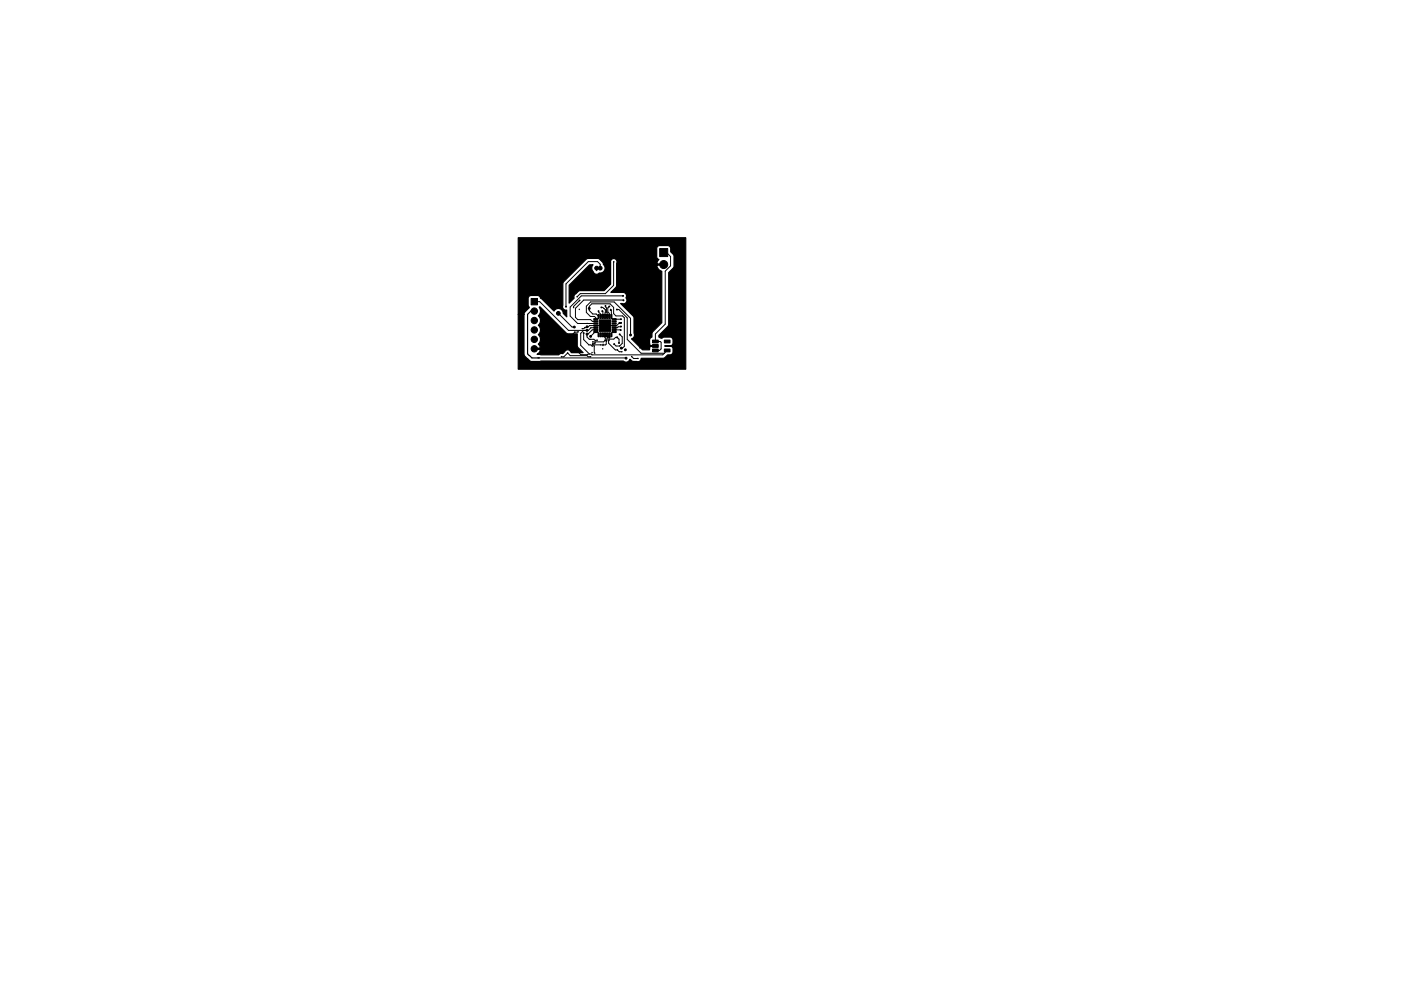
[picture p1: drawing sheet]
<svg xmlns="http://www.w3.org/2000/svg" width="297mm" height="210mm" viewBox="0 0 297 210" stroke-linecap="round" stroke-linejoin="round" font-family="sans-serif">
<g fill="#000" stroke="#000" stroke-width=".21">
<path d="M139.9 52.7h1.7v1.7h-1.7zM112.6 63.3h1.4v1.4h-1.4zM125.9 67.6h.8v.3h-.8zM125.9 68.1h.8v.2h-.8zM125.9 68.5h.8v.3h-.8zM125.9 69h.8v.2h-.8zM125.9 69.4h.8v.3h-.8zM125.9 69.9h.8v.2h-.8zM125.9 70.3h.8v.3h-.8zM126.8 70.6h.2v.9h-.2zM126.8 66.7h.2v.9h-.2zM127 67.9h2.5v2.4h-2.5z"/>
<path d="M127.2 70.6h.3v.9h-.3zM127.2 66.7h.3v.9h-.3zM127.7 70.6h.2v.9h-.2zM127.7 66.7h.2v.9h-.2zM128.1 70.6h.3v.9h-.3zM128.1 66.7h.3v.9h-.3zM128.6 70.6h.2v.9h-.2zM128.6 66.7h.2v.9h-.2zM129 70.6h.3v.9h-.3zM129 66.7h.3v.9h-.3zM129.5 70.6h.2v.9h-.2zM129.5 66.7h.2v.9h-.2z"/>
<path d="M129.8 70.3h.8v.3h-.8zM129.8 69.9h.8v.2h-.8zM129.8 69.4h.8v.3h-.8zM129.8 69h.8v.2h-.8zM129.8 68.5h.8v.3h-.8zM129.8 68.1h.8v.2h-.8zM129.8 67.6h.8v.3h-.8zM138.4 72.2h1.2v.6h-1.2zM138.4 73.1h1.2v.6h-1.2zM138.4 74.1h1.2v.6h-1.2zM140.9 74.1h1.2v.6h-1.2zM140.9 72.2h1.2v.6h-1.2z"/>
<circle cx="126.5" cy="56.9" r=".4"/>
<circle cx="127.3" cy="56.9" r=".4"/>
<circle cx="130.1" cy="55.5" r=".05"/>
<circle cx="132.8" cy="58.1" r=".05"/>
<circle cx="133.2" cy="57.5" r=".05"/>
<circle cx="140.7" cy="56.1" r=".85"/>
<circle cx="113.3" cy="66" r=".67"/>
<circle cx="113.3" cy="68" r=".67"/>
<circle cx="113.3" cy="70" r=".67"/>
<circle cx="113.3" cy="72" r=".67"/>
<circle cx="113.3" cy="74" r=".67"/>
<circle cx="118.3" cy="71.3" r=".05"/>
<circle cx="118.4" cy="66.5" r=".4"/>
<circle cx="119" cy="75.7" r=".05"/>
<circle cx="120" cy="65.1" r=".1"/>
<circle cx="120.3" cy="74.9" r=".05"/>
<circle cx="120.6" cy="71.2" r=".05"/>
<circle cx="121.5" cy="71.3" r=".05"/>
<circle cx="121.6" cy="65.2" r=".05"/>
<circle cx="121.8" cy="69.4" r=".2"/>
<circle cx="121.9" cy="70.5" r=".05"/>
<circle cx="122.1" cy="73.9" r=".05"/>
<circle cx="122.4" cy="63" r=".05"/>
<circle cx="122.6" cy="70.4" r=".05"/>
<circle cx="122.8" cy="65.6" r=".05"/>
<circle cx="122.9" cy="63.7" r=".05"/>
<circle cx="123.5" cy="69.7" r=".05"/>
<circle cx="123.7" cy="70.7" r=".1"/>
<circle cx="124" cy="69.5" r=".05"/>
<circle cx="124.5" cy="70.9" r=".2"/>
<circle cx="124.5" cy="70.1" r=".2"/>
<circle cx="124.5" cy="69.3" r=".2"/>
<circle cx="124.7" cy="75.2" r=".05"/>
<circle cx="124.9" cy="65.4" r=".2"/>
<circle cx="125.2" cy="75.7" r=".05"/>
<circle cx="125.2" cy="71.4" r=".2"/>
<circle cx="125.5" cy="74.8" r=".05"/>
<circle cx="125.6" cy="73.1" r=".05"/>
<circle cx="125.7" cy="72.5" r=".05"/>
<circle cx="126" cy="73.4" r=".05"/>
<circle cx="126.1" cy="74.9" r=".05"/>
<circle cx="126.2" cy="72.7" r=".05"/>
<circle cx="126.6" cy="72.2" r=".05"/>
<circle cx="126.9" cy="66" r=".1"/>
<circle cx="127.5" cy="65.2" r=".1"/>
<circle cx="127.7" cy="66" r=".1"/>
<circle cx="127.8" cy="74" r=".05"/>
<circle cx="127.9" cy="73.3" r=".05"/>
<circle cx="127.9" cy="73.1" r=".05"/>
<circle cx="128.3" cy="72.2" r=".1"/>
<circle cx="128.4" cy="64.9" r=".1"/>
<circle cx="128.6" cy="72.3" r=".1"/>
<circle cx="128.9" cy="71.6" r=".1"/>
<circle cx="129.2" cy="72.1" r=".05"/>
<circle cx="129.2" cy="65" r=".1"/>
<circle cx="129.2" cy="71.6" r=".1"/>
<circle cx="129.5" cy="65.8" r=".1"/>
<circle cx="130.2" cy="73" r=".1"/>
<circle cx="130.8" cy="65.7" r=".1"/>
<circle cx="130.8" cy="71.6" r=".1"/>
<circle cx="130.9" cy="74.2" r=".05"/>
<circle cx="131.2" cy="72.8" r=".1"/>
<circle cx="131.4" cy="70.9" r=".1"/>
<circle cx="131.6" cy="70" r=".1"/>
<circle cx="131.7" cy="69.3" r=".1"/>
<circle cx="131.7" cy="67.7" r=".1"/>
<circle cx="131.7" cy="68.5" r=".1"/>
<circle cx="131.7" cy="73.9" r=".2"/>
<circle cx="131.8" cy="74.6" r=".05"/>
<circle cx="132.1" cy="62.8" r=".1"/>
<circle cx="132.2" cy="63.7" r=".1"/>
<circle cx="132.6" cy="74.2" r=".2"/>
<circle cx="132.7" cy="76" r=".2"/>
<circle cx="133.7" cy="71.1" r=".2"/>
<circle cx="133.9" cy="75.6" r=".05"/>
<circle cx="135.3" cy="76.1" r=".05"/>
<circle cx="135.7" cy="73.8" r=".05"/>
<circle cx="137.6" cy="73.4" r=".05"/>
<circle cx="139.4" cy="60" r=".05"/>
<circle cx="139.6" cy="62.3" r=".05"/>
</g>
<g fill="none" stroke="#000" stroke-width=".21">
<path d="M126.5 56.9v.6M127.3 56.9v-.8l-.6-.6h-2l-4.7 4.7v4.9M130.1 55.5v5l-1.7 1.8h-5.4l-.6 .7M133.2 57.5l-.4 .6M140.7 53.6h.6l.9 .8v2l-1.2 1.1v11.3l-2 2.1v1.6h1l.2 .1v1.4l-.4 .4h-.8M112.8 74h.5M113.3 64h1.1l6.1 6.1h4.2l.6-.5M114.3 75.9l18.4 .1M118.4 66.5l2.9 2.9h.5M122.2 73.9v.3l1 1.1 1.4-.1M122.6 70.4l-.7 .1-.4 .3v.5h-3.2M122.9 63.7l-1.3 1.3v.2"/>
<path d="M123.7 70.7v1.4l1.2 1.1h.4l.2 .2 .4-.2h2.5l.1-.2 .1-.7M123.7 70.1l-.6 .6v2.6l1.9 1.8M124.5 71.1h-.1M124.5 68.6h.1M125 75.1h.3l.2 .2M125 75.1h.1M125.1 72h.1M125.1 75.7h.1M125.2 75.7h-.5l-.2-.2h-3.6l-.5-.6-.9 .8h-.5M125.3 69.5h1M125.3 69.5v.1M125.5 75.3h.1"/>
<path d="M125.7 72.9l-.1 .2M125.7 72.9h.1M126 73.4l.1 1.5M126.2 72.8l-.5 .1M126.3 67.7h.1M126.3 70.4l-1.1 1M126.3 70h-.7l-.9 .9h-.2v.6l.4 .5h1l.3 .3 .4-.1M126.3 67.7v-.3l-.2-.3h-.9l-.9-.8v-1.3l.9-.9h5l3.5 3.4v3.6M126.9 66l.5 .7v.4M126.9 66.9v.2l-.5-.5h-.7l-.8-.7v-.9l.6-.5h3.8l.8 .7v1.3l.5 .5h1.4l.4 .4v6.1l-.4 .4h-.3M127.3 66.8l.1 .1M127.5 65.2h.3a1.01 1.01 0 0 1 .5 1.2v.7"/>
<path d="M127.7 66l.1 1.1M127.8 66.8v.1M128.3 71.1v.6l.3 .3h1.5l.4-.4h.3M128.3 72.2l-.3 .3h-2.3M128.4 64.9l.2 .4 .1 1.8M128.7 66.8v.1M128.7 71v.5l.2 .1M129.1 66.9l.1 .1M129.1 66.9h.1M129.2 71.3l.1 .1M129.2 71v.6M129.2 72.2h-.2v.6l1.5 1.4h.4l.4 .4h.5"/>
<path d="M129.2 65l-.3 .3v.9l.3 .3v.6M129.2 71.6h.1M129.4 65.6l.2 .2M129.5 65.8l.1 .1v1.2M130.2 73l.4 .4h.8M130.2 70h1.4M130.2 67.7h1.5M130.2 67.7h.1M130.8 65.7h.4l1.8 1.7v4.6l2.9 3h5M130.8 71.6l.4 .4v.8M130.8 71.6v.1M131.3 71l.6 .5v1.4l-.5 .5"/>
<path d="M131.6 69.3l-1.4 .2M131.7 69.3h-.1M131.7 69.3h.1M131.7 68.5h-.4l-.6 .6h-5.7l-.3 .2-1.2 .4M132.1 62.8h-8.8l-2.4 2.3v2l1.6 1.5h3.8M132.2 63.7h-8.4l-1.8 1.7v1.9l.5 .5h2.7l.4 .4h.7M133.9 75.6l.4 .5h1M137.6 73.4h.1M137.7 73.4h1.3M137.7 73.4l-.4 .4h-1.6M139.4 60l.2 .2v2.1M141.5 74.4l-1 .9h-15"/>
</g>
<path d="M113.3 66h-.7l-.7 .7v8.4l.9 .8h1.5" fill="none" stroke="#000" stroke-width=".25"/>
<path d="M114.3 65.2l.2-.1 5.6 5.6 2.3 .1v2.8l1.2 1.2h-2.4l-.2-.2a.68 .68 0 0 0-.7-.4 .68 .68 0 0 0-.6 .4l-.4 .4a.67 .67 0 0 0-.8 .3l-4.6-.1 .4-.3a.52 .52 0 0 0 .1-.8h-1.3l.1-.2h1.2a.58 .58 0 0 0-.3-.9 1.31 1.31 0 0 0 0-2 1.31 1.31 0 0 0 0-2 1.31 1.31 0 0 0 0-2 1.31 1.31 0 0 0 .2-1.8zM128.1 69l.3-.1v.3h-.3zM131.3 68.5h.3l-.3 .1zM109.9 50.4h35.5v27.9h-35.5v-11.6h1.2v8.5l.2 .4 1.2 1h19.7a.84 .84 0 0 0 1.3-.4l.6 .4 1 .1a.69 .69 0 0 0 .8-.7h4.8l.9-.7h.6l.3-.2 .2-.3v-.7a.64 .64 0 0 0-.6-.7h-1.2l1.5-.1 .3-.4v-.7a.64 .64 0 0 0-.6-.7h-1.4l-.4 .3-.6-.3v-.3l1.9-1.9 .2-.4v-11.1l1-1 .1-.4v-2.1l-.7-.9v-.7a.64 .64 0 0 0-.6-.6h-1.9l-.4 .3-.1 2.2 .5 .5h-.1a.67 .67 0 0 0-.2 .9h1.5l-.1 .3h-1.4l-.1 .2 .3 .6 .7 .5v10.9l-2 2.1-.1 .9-.5 .5v1.1l.5 .3h.9h-.9a.53 .53 0 0 0-.5 .8h-1.5l-2.3-2.3a.83 .83 0 0 0 .5-1.2v-3.5l-2.8-2.8h.8l.4-.3-.1-1.7-.5-.4h-2.7l1.2-1.3 .1-5a.69 .69 0 0 0-.6-.8 .69 .69 0 0 0-.7 .8v4.6l-1.4 1.4h-5.2l-.9 .7a.68 .68 0 0 0-.3 .9l-1 1v-3.8l4.3-4.3h.7a1.29 1.29 0 0 0 .9 2l.5-.3a1.07 1.07 0 0 0 1.1-.6 1.07 1.07 0 0 0-.3-1.3l-.2-.4-.7-.7h-2.5l-5 4.9-.2 .4v4.7a.73 .73 0 0 0 .9 .9v1.4l-.8-.7a1.04 1.04 0 0 0-.8-1 1.04 1.04 0 0 0-1.1 .5l-2.9-2.7-.3-.5-1.7-.1a.64 .64 0 0 0-.6 .6v1.5l.2 .4-1 1.1-.1 .4h-1.2z" fill="#000" stroke="#000" stroke-width=".25"/>
</svg>
